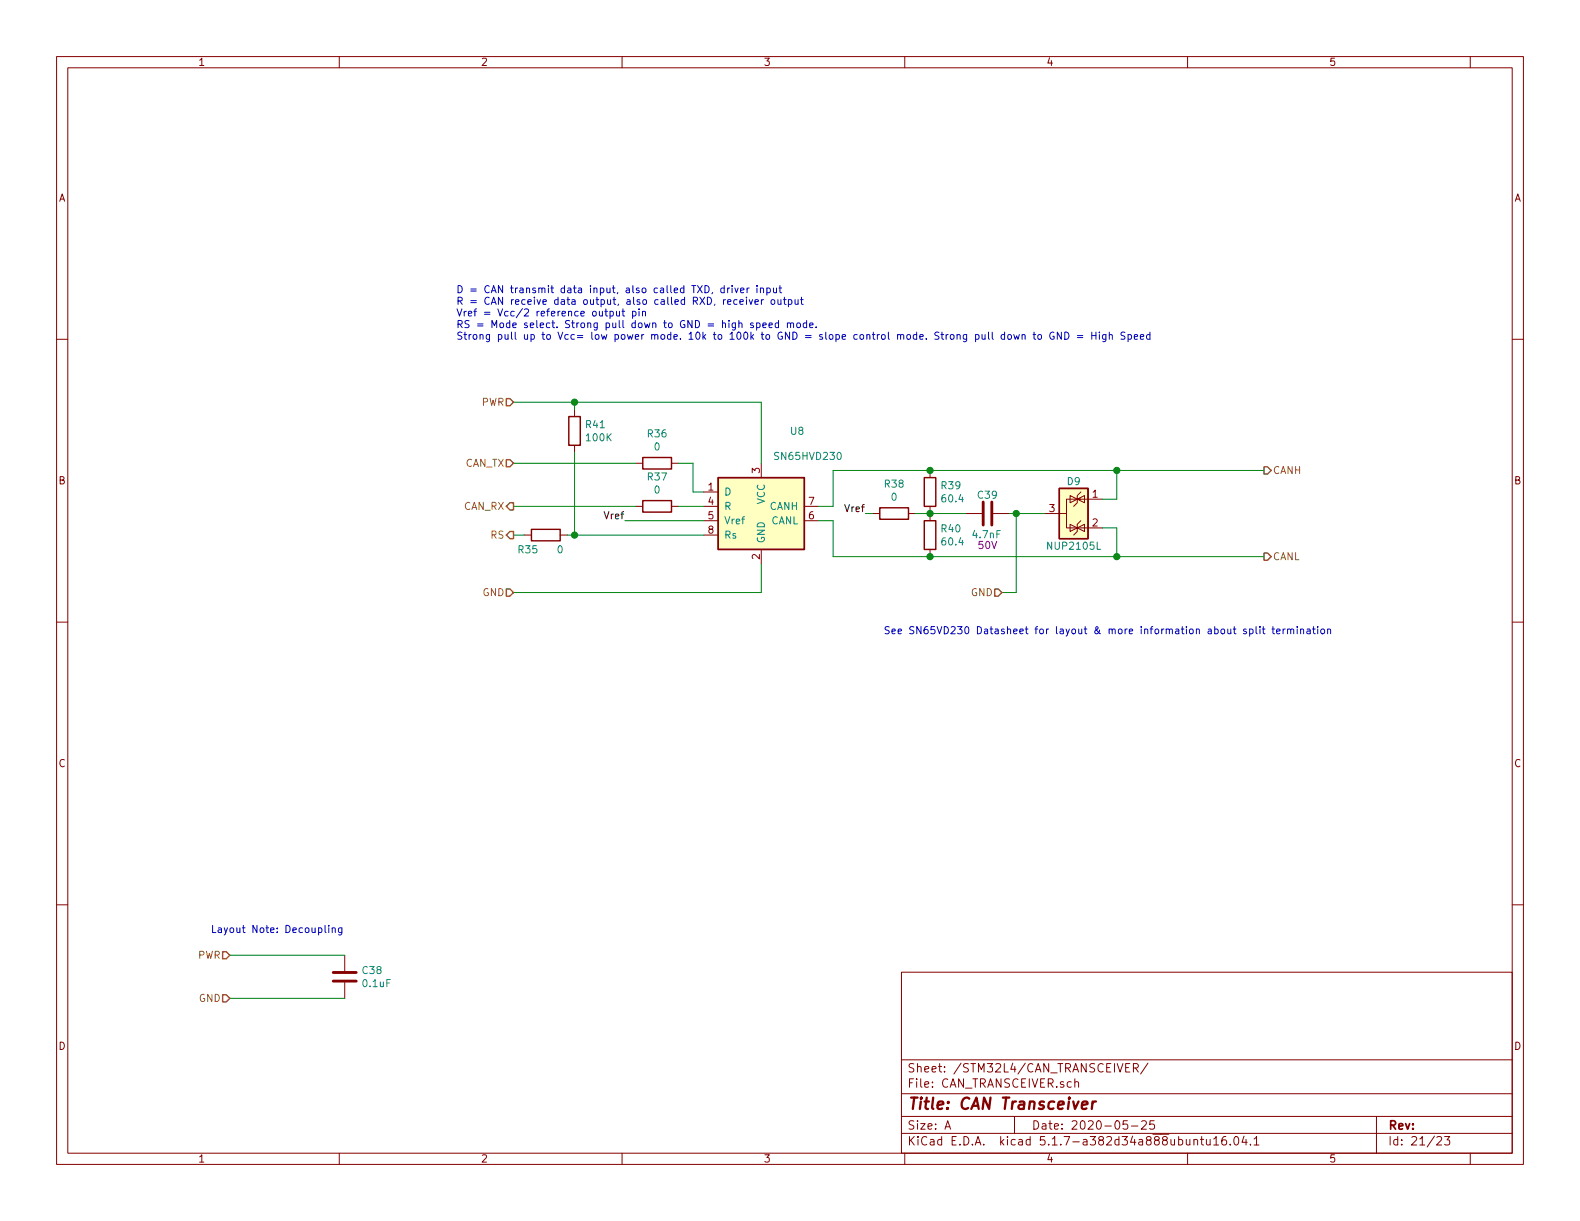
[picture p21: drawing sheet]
EESchema Schematic File Version 4
EELAYER 30 0
EELAYER END
$Descr A 11000 8500
encoding utf-8
Sheet 21 23
Title "CAN Transceiver"
Date "2020-05-25"
Rev ""
Comp ""
Comment1 ""
Comment2 ""
Comment3 ""
Comment4 ""
$EndDescr
$Comp
L Interface_CAN_LIN:SN65HVD230 U8
U 1 1
P 5300 3525
F 0 "U8" H 5550 4050 50  0000 C CNN
F 1 "SN65HVD230" H 5625 3875 50  0000 C CNN
F 2 "Package_SO:SOIC-8_3.9x4.9mm_P1.27mm" H 5300 3025 50  0001 C CNN
F 3 "http://www.ti.com/lit/ds/symlink/sn65hvd230.pdf" H 5200 3925 50  0001 C CNN
F 4 "SN65HVD230QDRG4Q1" H 5300 3525 50  0001 C CNN "Mfr. #"
F 5 "https://www.digikey.com/product-detail/en/texas-instruments/SN65HVD230QDG4/296-26342-5-ND/1900402" H 5300 3525 50  0001 C CNN "Order"
	1    5300 3525
	1    0    0    -1  
$EndComp
Text Notes 3175 2375 0    50   ~ 0
D = CAN transmit data input, also called TXD, driver input\nR = CAN receive data output, also called RXD, receiver output\nVref = Vcc/2 reference output pin\nRS = Mode select. Strong pull down to GND = high speed mode.\nStrong pull up to Vcc= low power mode. 10k to 100k to GND = slope control mode. Strong pull down to GND = High Speed\n
Text Notes 2395 6505 2    50   ~ 0
Layout Note: Decoupling\n
Text HLabel 1600 6650 0    50   Input ~ 0
PWR
Text HLabel 1600 6950 0    50   Input ~ 0
GND
$Comp
L Device:C C?
U 1 1
P 2400 6800
AR Path="/5EA31C93/5EA7CBB1/6310C572" Ref="C?"  Part="1" 
AR Path="/5EA31C93/5EAB027D/6310C572" Ref="C?"  Part="1" 
AR Path="/5EA31C93/5EAB163E/6310C572" Ref="C?"  Part="1" 
AR Path="/5EA31C93/5EAB0A1F/6310C572" Ref="C?"  Part="1" 
AR Path="/5EA31C93/5EAB13AE/6310C572" Ref="C?"  Part="1" 
AR Path="/5EA31C93/5EAB17B1/6310C572" Ref="C?"  Part="1" 
AR Path="/5EA31C93/5FEDB823/6310C572" Ref="C?"  Part="1" 
AR Path="/5EA31C93/600564FD/6310C572" Ref="C?"  Part="1" 
AR Path="/5EA31C93/602B3ABB/6310C572" Ref="C38"  Part="1" 
AR Path="/5FBFFCB6/602B3ABB/6310C572" Ref="C38"  Part="1" 
AR Path="/5EA31C93/6310C570/6310C572" Ref="C38"  Part="1" 
F 0 "C38" H 2515 6846 50  0000 L CNN
F 1 "0.1uF" H 2515 6755 50  0000 L CNN
F 2 "Capacitor_SMD:C_0603_1608Metric_Pad1.08x0.95mm_HandSolder" H 2438 6650 50  0001 C CNN
F 3 "~" H 2400 6800 50  0001 C CNN
F 4 "25V" H 2400 6800 50  0001 C CNN "Voltage"
F 5 "CL10B104KA8NNNC" H 2400 6800 50  0001 C CNN "Mfr. #"
F 6 "https://www.digikey.com/product-detail/en/samsung-electro-mechanics/CL10B104KA8NNNC/1276-1006-1-ND/3889092" H 2400 6800 50  0001 C CNN "Order"
	1    2400 6800
	1    0    0    -1  
$EndComp
Wire Wire Line
	1600 6650 2400 6650
Wire Wire Line
	1600 6950 2400 6950
Text HLabel 3575 2800 0    50   Input ~ 0
PWR
Text HLabel 3575 4125 0    50   Input ~ 0
GND
Text HLabel 3575 3225 0    50   Input ~ 0
CAN_TX
Text HLabel 3575 3525 0    50   Output ~ 0
CAN_RX
$Comp
L Device:R R?
U 1 1
P 4575 3225
AR Path="/5EA31C93/5EAB13AE/6310C573" Ref="R?"  Part="1" 
AR Path="/5EA31C93/5FEDB823/6310C573" Ref="R?"  Part="1" 
AR Path="/5EA31C93/600564FD/6310C573" Ref="R?"  Part="1" 
AR Path="/5EA31C93/602B3ABB/6310C573" Ref="R36"  Part="1" 
AR Path="/5FBFFCB6/602B3ABB/6310C573" Ref="R36"  Part="1" 
AR Path="/5EA31C93/6310C570/6310C573" Ref="R36"  Part="1" 
F 0 "R36" V 4368 3225 50  0000 C CNN
F 1 "0" V 4459 3225 50  0000 C CNN
F 2 "Resistor_SMD:R_0603_1608Metric_Pad0.98x0.95mm_HandSolder" V 4505 3225 50  0001 C CNN
F 3 "~" H 4575 3225 50  0001 C CNN
F 4 "RK73Z1JTTD" H 4575 3225 50  0001 C CNN "Mfr. #"
F 5 "https://www.digikey.com/product-detail/en/koa-speer-electronics-inc/RK73Z1JTTD/2019-RK73Z1JTTDCT-ND/9847522" H 4575 3225 50  0001 C CNN "Order"
	1    4575 3225
	0    1    1    0   
$EndComp
Wire Wire Line
	3575 3225 4425 3225
Wire Wire Line
	4725 3225 4825 3225
Wire Wire Line
	4825 3225 4825 3425
Wire Wire Line
	4825 3425 4900 3425
$Comp
L Device:R R?
U 1 1
P 4575 3525
AR Path="/5EA31C93/5EAB13AE/6310C574" Ref="R?"  Part="1" 
AR Path="/5EA31C93/5FEDB823/6310C574" Ref="R?"  Part="1" 
AR Path="/5EA31C93/600564FD/6310C574" Ref="R?"  Part="1" 
AR Path="/5EA31C93/602B3ABB/6310C574" Ref="R37"  Part="1" 
AR Path="/5FBFFCB6/602B3ABB/6310C574" Ref="R37"  Part="1" 
AR Path="/5EA31C93/6310C570/6310C574" Ref="R37"  Part="1" 
F 0 "R37" V 4368 3525 50  0000 C CNN
F 1 "0" V 4459 3525 50  0000 C CNN
F 2 "Resistor_SMD:R_0603_1608Metric_Pad0.98x0.95mm_HandSolder" V 4505 3525 50  0001 C CNN
F 3 "~" H 4575 3525 50  0001 C CNN
F 4 "RK73Z1JTTD" H 4575 3525 50  0001 C CNN "Mfr. #"
F 5 "https://www.digikey.com/product-detail/en/koa-speer-electronics-inc/RK73Z1JTTD/2019-RK73Z1JTTDCT-ND/9847522" H 4575 3525 50  0001 C CNN "Order"
	1    4575 3525
	0    1    1    0   
$EndComp
Wire Wire Line
	3575 3525 4425 3525
Wire Wire Line
	4725 3525 4900 3525
Wire Wire Line
	5300 4125 5300 3925
Wire Wire Line
	5300 2800 5300 3225
$Comp
L Device:C C39
U 1 1
P 6875 3575
F 0 "C39" V 7000 3500 50  0000 L CNN
F 1 "4.7nF" V 6725 3475 50  0000 L CNN
F 2 "Capacitor_SMD:C_0603_1608Metric_Pad1.08x0.95mm_HandSolder" H 6913 3425 50  0001 C CNN
F 3 "~" H 6875 3575 50  0001 C CNN
F 4 "885012206087" H 6875 3575 50  0001 C CNN "Mfr. #"
F 5 "50V" V 6650 3575 50  0000 C CNN "Voltage"
F 6 "https://www.digikey.com/product-detail/en/w%C3%BCrth-elektronik/885012206087/732-8005-1-ND/5454632" V 6875 3575 50  0001 C CNN "Order"
	1    6875 3575
	0    -1   -1   0   
$EndComp
Wire Wire Line
	7075 4125 7075 3575
Wire Wire Line
	7075 3575 7025 3575
$Comp
L Device:R R39
U 1 1
P 6475 3425
F 0 "R39" H 6545 3471 50  0000 L CNN
F 1 "60.4" H 6545 3380 50  0000 L CNN
F 2 "Resistor_SMD:R_0603_1608Metric_Pad0.98x0.95mm_HandSolder" V 6405 3425 50  0001 C CNN
F 3 "~" H 6475 3425 50  0001 C CNN
F 4 "RMCF0603FT60R4" H 6475 3425 50  0001 C CNN "Mfr. #"
F 5 "https://www.digikey.com/product-detail/en/stackpole-electronics-inc/RMCF0603FT60R4/RMCF0603FT60R4CT-ND/2418105" H 6475 3425 50  0001 C CNN "Order"
	1    6475 3425
	1    0    0    -1  
$EndComp
$Comp
L Device:R R40
U 1 1
P 6475 3725
F 0 "R40" H 6545 3771 50  0000 L CNN
F 1 "60.4" H 6545 3680 50  0000 L CNN
F 2 "Resistor_SMD:R_0603_1608Metric_Pad0.98x0.95mm_HandSolder" V 6405 3725 50  0001 C CNN
F 3 "~" H 6475 3725 50  0001 C CNN
F 4 "RMCF0603FT60R4" H 6475 3725 50  0001 C CNN "Mfr. #"
F 5 "https://www.digikey.com/product-detail/en/stackpole-electronics-inc/RMCF0603FT60R4/RMCF0603FT60R4CT-ND/2418105" H 6475 3725 50  0001 C CNN "Order"
	1    6475 3725
	1    0    0    -1  
$EndComp
Wire Wire Line
	5700 3525 5800 3525
Wire Wire Line
	5800 3525 5800 3275
Wire Wire Line
	5800 3275 6475 3275
Wire Wire Line
	6475 3275 7775 3275
Connection ~ 6475 3275
Wire Wire Line
	5700 3625 5800 3625
Wire Wire Line
	5800 3625 5800 3875
$Comp
L Power_Protection:NUP2105L D9
U 1 1
P 7475 3575
F 0 "D9" V 7250 3575 50  0000 C CNN
F 1 "NUP2105L" V 7700 3575 50  0000 C CNN
F 2 "Package_TO_SOT_SMD:SOT-23" H 7700 3525 50  0001 L CNN
F 3 "http://www.onsemi.com/pub_link/Collateral/NUP2105L-D.PDF" H 7600 3700 50  0001 C CNN
F 4 "NUP2105LT1G" H 7475 3575 50  0001 C CNN "Mfr. #"
F 5 "https://www.digikey.com/product-detail/en/on-semiconductor/NUP2105LT1G/NUP2105LT1GOSCT-ND/1485001" H 7475 3575 50  0001 C CNN "Order"
	1    7475 3575
	0    1    1    0   
$EndComp
Wire Wire Line
	7675 3475 7775 3475
Wire Wire Line
	7775 3475 7775 3275
Wire Wire Line
	7675 3675 7775 3675
Wire Wire Line
	7775 3675 7775 3875
Wire Wire Line
	7075 3575 7275 3575
Connection ~ 7075 3575
Text Label 4350 3625 2    50   ~ 0
Vref
Wire Wire Line
	4350 3625 4900 3625
Text Label 6025 3575 2    50   ~ 0
Vref
Connection ~ 6475 3575
Wire Wire Line
	6475 3575 6725 3575
Connection ~ 6475 3875
Wire Wire Line
	6475 3875 7775 3875
Wire Wire Line
	5800 3875 6475 3875
$Comp
L Device:R R38
U 1 1
P 6225 3575
F 0 "R38" V 6018 3575 50  0000 C CNN
F 1 "0" V 6109 3575 50  0000 C CNN
F 2 "Resistor_SMD:R_0603_1608Metric_Pad0.98x0.95mm_HandSolder" V 6155 3575 50  0001 C CNN
F 3 "~" H 6225 3575 50  0001 C CNN
F 4 "RK73Z1JTTD" H 6225 3575 50  0001 C CNN "Mfr. #"
F 5 "https://www.digikey.com/product-detail/en/koa-speer-electronics-inc/RK73Z1JTTD/2019-RK73Z1JTTDCT-ND/9847522" H 6225 3575 50  0001 C CNN "Order"
	1    6225 3575
	0    1    1    0   
$EndComp
Wire Wire Line
	6025 3575 6075 3575
Wire Wire Line
	6375 3575 6475 3575
Wire Wire Line
	4000 3725 4900 3725
Text Notes 6150 4425 0    50   ~ 0
See SN65VD230 Datasheet for layout & more information about split termination
Text HLabel 6975 4125 0    50   Input ~ 0
GND
Wire Wire Line
	6975 4125 7075 4125
Text HLabel 8800 3275 2    50   Output ~ 0
CANH
Text HLabel 8800 3875 2    50   Output ~ 0
CANL
Wire Wire Line
	7775 3875 8800 3875
Connection ~ 7775 3875
Wire Wire Line
	7775 3275 8800 3275
Connection ~ 7775 3275
Wire Wire Line
	3575 2800 4000 2800
Wire Wire Line
	4000 2800 4000 2850
Connection ~ 4000 2800
Wire Wire Line
	4000 2800 5300 2800
Wire Wire Line
	4000 3150 4000 3725
$Comp
L Device:R R?
U 1 1
P 4000 3000
AR Path="/5EA6B130/6310C568" Ref="R?"  Part="1" 
AR Path="/5EA31C93/5EA7CBB1/6310C568" Ref="R?"  Part="1" 
AR Path="/5EA31C93/602B3ABB/6310C568" Ref="R41"  Part="1" 
AR Path="/5FBFFCB6/602B3ABB/6310C568" Ref="R41"  Part="1" 
AR Path="/5EA31C93/6310C570/6310C568" Ref="R41"  Part="1" 
F 0 "R41" H 4070 3046 50  0000 L CNN
F 1 "100K" H 4070 2955 50  0000 L CNN
F 2 "Resistor_SMD:R_0603_1608Metric_Pad0.98x0.95mm_HandSolder" V 3930 3000 50  0001 C CNN
F 3 "~" H 4000 3000 50  0001 C CNN
F 4 "RMCF0603FT100K" H 4000 3000 50  0001 C CNN "Mfr. #"
F 5 "https://www.digikey.com/en/products/detail/stackpole-electronics-inc/RMCF0603FT100K/1761112" H 4000 3000 50  0001 C CNN "Order"
	1    4000 3000
	1    0    0    -1  
$EndComp
Wire Wire Line
	3575 4125 5300 4125
$Comp
L Device:R R?
U 1 1
P 3800 3725
AR Path="/5EA31C93/5EAB13AE/6310C569" Ref="R?"  Part="1" 
AR Path="/5EA31C93/5FEDB823/6310C569" Ref="R?"  Part="1" 
AR Path="/5EA31C93/600564FD/6310C569" Ref="R?"  Part="1" 
AR Path="/5EA31C93/602B3ABB/6310C569" Ref="R35"  Part="1" 
AR Path="/5FBFFCB6/602B3ABB/6310C569" Ref="R35"  Part="1" 
AR Path="/5EA31C93/6310C570/6310C569" Ref="R35"  Part="1" 
F 0 "R35" V 3900 3600 50  0000 C CNN
F 1 "0" V 3900 3825 50  0000 C CNN
F 2 "Resistor_SMD:R_0603_1608Metric_Pad0.98x0.95mm_HandSolder" V 3730 3725 50  0001 C CNN
F 3 "~" H 3800 3725 50  0001 C CNN
F 4 "RK73Z1JTTD" H 3800 3725 50  0001 C CNN "Mfr. #"
F 5 "https://www.digikey.com/product-detail/en/koa-speer-electronics-inc/RK73Z1JTTD/2019-RK73Z1JTTDCT-ND/9847522" H 3800 3725 50  0001 C CNN "Order"
	1    3800 3725
	0    1    1    0   
$EndComp
Wire Wire Line
	3950 3725 4000 3725
Connection ~ 4000 3725
Text HLabel 3575 3725 0    50   Output ~ 0
RS
Wire Wire Line
	3575 3725 3650 3725
$EndSCHEMATC
